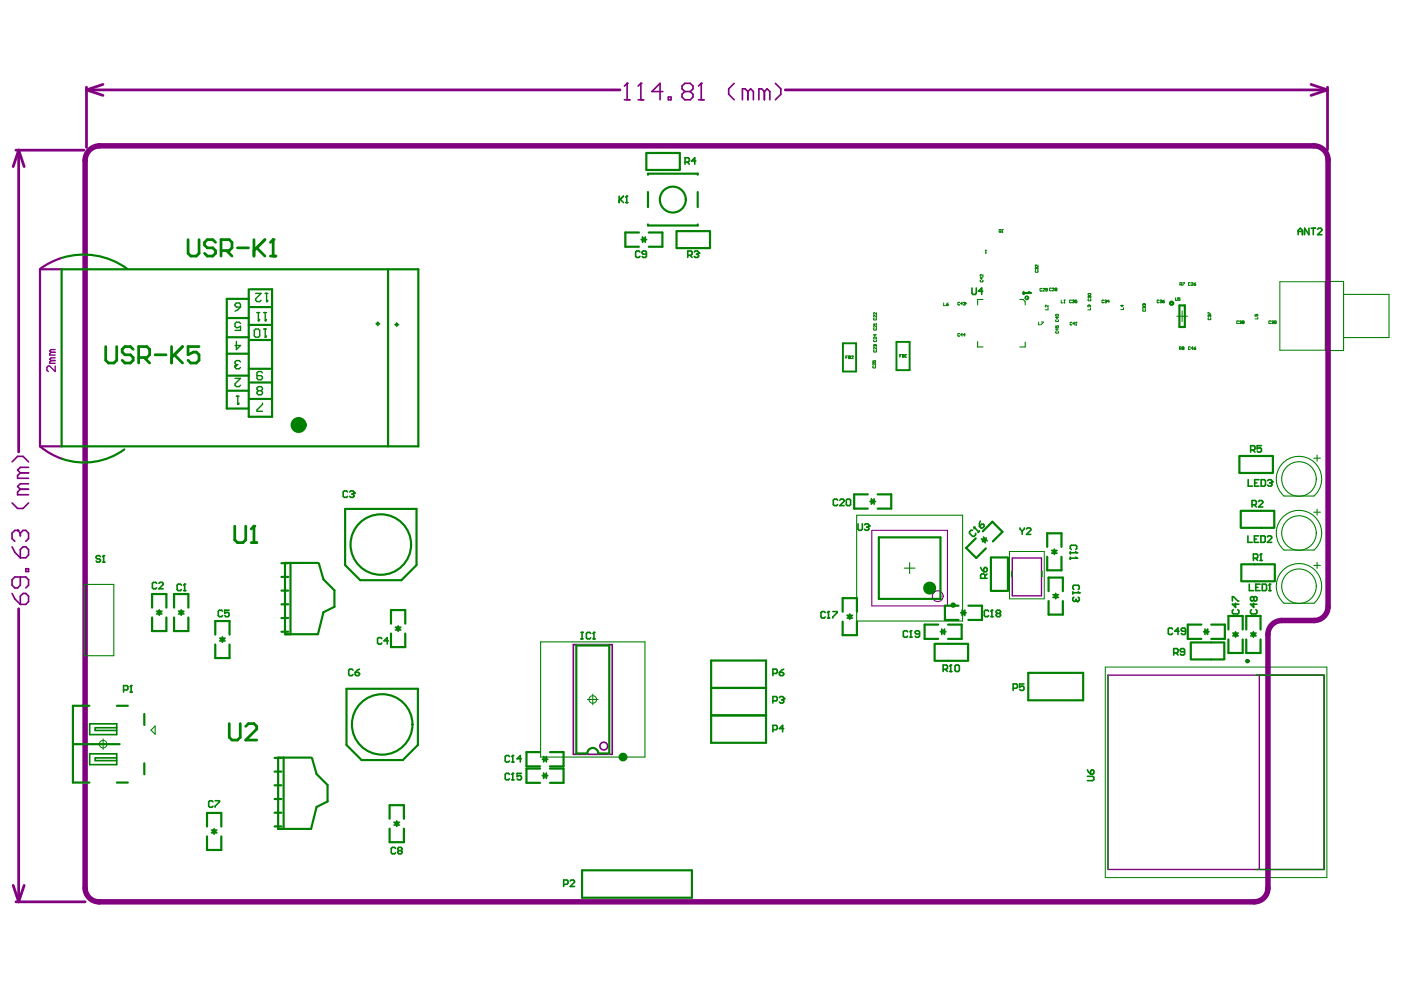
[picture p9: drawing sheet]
<svg xmlns="http://www.w3.org/2000/svg" width="297mm" height="210mm" viewBox="0 0 297 210" stroke-linecap="round" stroke-linejoin="round" font-family="sans-serif">
<g fill="none" stroke="#008000" stroke-width=".21">
<path d="M136.1 50.8h.9M136.5 50.3v1M271.4 59.7h9.6v14.6h-9.6zM79.6 68.7h1M80.1 68.2v.9M83.7 68.8h.9M84.1 68.4v.9M249.5 67h2.3M250.6 65.9v2.3M184.6 106.3h.9M185 105.9v.9M208.4 114.1l.6 .7"/>
<path d="M209 114.1l-.6 .7M214 116.9h7.4v10.1h-7.4zM223.1 117h.9M223.5 116.5v1M33.3 129.9h.9M33.8 129.4v.9M38 129.9h.9M38.4 129.4v.9M46.7 135.6h.9M47.2 135.1v1M84 133.3h.9M84.4 132.8v.9"/>
<path d="M179.7 130.7h.9M180.2 130.3v.9M199.5 133.9h.9M200 133.5v.9M203.8 129.9h.9M204.3 129.5v.9M223.4 126.4h.9M223.8 125.9v.9M255.3 133.9h.9M255.8 133.5v.9M261.5 134.5h.9M262 134.1v.9"/>
<path d="M265.3 134.5h.9M265.7 134.1v.9M20.7 157.8h2.3M21.9 156.6v2.3M124.5 148.3h2.3M125.7 147.2v2.2M234.3 141.4h47v44.7h-47zM44.9 176.3h1M45.4 175.8v.9M83.7 174.6h.9M84.1 174.2v.9M115.1 161h.9"/>
<path d="M115.1 164.5h.9M115.6 160.5v.9M115.6 164v.9"/>
<circle cx="136.5" cy="50.8" r=".29"/>
<circle cx="80.1" cy="68.7" r=".29"/>
<circle cx="84.1" cy="68.8" r=".29"/>
<circle cx="185" cy="106.3" r=".29"/>
<circle cx="208.7" cy="114.5" r=".29"/>
<circle cx="223.5" cy="117" r=".29"/>
<circle cx="33.8" cy="129.9" r=".29"/>
<circle cx="38.4" cy="129.9" r=".29"/>
<circle cx="47.2" cy="135.6" r=".29"/>
<circle cx="84.4" cy="133.3" r=".29"/>
<circle cx="180.2" cy="130.7" r=".29"/>
<circle cx="200" cy="133.9" r=".29"/>
<circle cx="204.3" cy="129.9" r=".29"/>
<circle cx="223.8" cy="126.4" r=".29"/>
<circle cx="255.8" cy="133.9" r=".29"/>
<circle cx="262" cy="134.5" r=".29"/>
<circle cx="265.7" cy="134.5" r=".29"/>
<circle cx="21.9" cy="157.8" r=".8"/>
<circle cx="125.7" cy="148.3" r=".8"/>
<circle cx="45.4" cy="176.3" r=".29"/>
<circle cx="84.1" cy="174.6" r=".29"/>
<circle cx="115.6" cy="164.5" r=".29"/>
<circle cx="115.6" cy="161" r=".29"/>
</g>
<path d="M281.4 59.7h3.5v14.6h-3.5M284.9 62.4h9.6v9.2h-9.6M181.6 109.2h22.5v22.5h-22.5zM192.9 119.3v2.3M114.6 136.1h22.1v24.4h-22.1zM191.7 120.5h2.3" fill="none" stroke="#008000" stroke-width=".23"/>
<g fill="none" stroke="#800080" stroke-width=".34">
<path d="M121.6 136.7h8.2v23.2h-8.2z"/>
<circle cx="128" cy="158.2" r=".82"/>
</g>
<g fill="none" stroke="#800080" stroke-width=".23">
<path d="M184.8 112.4h16.1v16.1h-16.1z"/>
<circle cx="198.8" cy="126.4" r="1.14"/>
</g>
<path d="M10.8 76.4l-.3 .3v.3h1.2M10.8 74.7l-.3 .3v.3h1.2M10.8 76.4h.9M10.8 74.7h.9M11.7 77.6v1.2l-1.2-1.2h-.3l-.2 .3v.6l.2 .3M11.7 75.9h-.9l-.3 .3 .3 .2M11.7 74.1h-.9l-.3 .3 .3 .3M214.6 118.3h6.2v8h-6.2zM234.9 143.2h45.8v41.2h-45.8zM267 143.2v41.2" fill="none" stroke="#800080" stroke-width=".29"/>
<g fill="none" stroke="#800080" stroke-width=".46">
<path d="M13 54.7l-2.6 1.1-1.8 1.2M13.1 57.1h-4.6v37.5h4.6M8.5 94.6a14.4 14.4 0 0 0 4.8 2.7"/>
<circle cx="264.5" cy="140.2" r=".23"/>
</g>
<g fill="none" stroke="#800080" stroke-width=".58">
<path d="M18.3 19.1l3.5 1.1M18.3 18.5v12.8M18.3 19.1h113.2M21.8 17.9l-3.5 1.2M166.5 19.1h115M278 17.9l3.5 1.2M281.5 18.5v13.2M281.5 19.1l-3.5 1.1M3.4 31.8h14.4M4 31.8l1.1 3.5M4 31.8v64M4 31.8l-1.2 3.5"/>
<path d="M4 129.1v62.1M2.8 187.7l1.2 3.5M3.4 191.2h14.6M5.1 187.7l-1.1 3.5"/>
</g>
<path d="M18 34v154.3M21 30.9h257.6M281.6 33.8v94.9M268.8 134.5v53.8M271.7 131.6h7M21 191.2h244.9" fill="none" stroke="#800080" stroke-width="1.2"/>
<path d="M2.6 115.9l.5 1.2 1.2 1.2M3.7 112.5h-.6l-.5 .5v1.2l.5 .6M4.3 116.5l.6-.6h.6l.6 .6v1.2l-.6 .6h-1.2zM2.6 125.8l.5 1.2 1.2 1.1M4.3 126.4l.6-.6h.6l.6 .6v1.2l-.6 .5h-1.2zM4.3 122.3v1.8l-.6 .6h-.6l-.5-.6v-1.2l.5-.6h2.4l.6 .6v1.2l-.6 .6M5.5 120.6h.6v.6h-.6z" fill="none" stroke="#800080" stroke-width=".35"/>
<circle cx="3.7" cy="112.5" r=".17" fill="#800080"/>
<g fill="none" stroke="#800080" stroke-width=".35">
<path d="M133 17.7v3.5M132.4 21.2h1.1M2.6 97.9l1.1-1.1h1.2l1.2 1.1M6.1 99.1h-1.8l-.6 .6 .6 .5M2.6 106.6l1.1 1.2h1.2l1.2-1.2M3.7 112.5l.6 .5M4.3 113v.6M4.3 113l.6-.5h.6l.6 .5v1.2l-.6 .6M4.3 103.7l-.6 .6v.6h2.4M4.3 100.2l-.6 .6v.6h2.4M4.3 103.7h1.8M4.3 100.2h1.8"/>
<path d="M6.1 102.6h-1.8l-.6 .6 .6 .5"/>
</g>
<circle cx="133" cy="17.7" r=".17" fill="#800080"/>
<path d="M133 17.7l-.6 .5M135.9 17.7v3.5M135.3 21.2h1.2" fill="none" stroke="#800080" stroke-width=".35"/>
<circle cx="135.9" cy="17.7" r=".17" fill="#800080"/>
<path d="M135.9 17.7l-.6 .5M140.5 19.4h-2.3l1.7-1.7v3.5M145.2 19.4h1.1M145.2 19.4l-.6 .6v.6l.6 .6h1.1l.6-.6v-.6l-.6-.6M145.2 19.4l-.6-.6v-.6l.6-.5h1.1l.6 .5v.6l-.6 .6M148.7 17.7v3.5M141.7 20.6h.6v.6h-.6zM148.1 21.2h1.2" fill="none" stroke="#800080" stroke-width=".35"/>
<circle cx="148.7" cy="17.7" r=".17" fill="#800080"/>
<path d="M148.7 17.7l-.6 .5M155.7 17.7l-1.2 1.1v1.2l1.2 1.2M158.6 19.4l-.6-.6h-.6v2.4M158.6 19.4v1.8M158.6 19.4l.6-.6 .5 .6v1.8M162.1 19.4l-.6-.6h-.6v2.4M162.1 19.4v1.8M162.1 19.4l.5-.6 .6 .6v1.8M164.4 17.7l1.2 1.1v1.2l-1.2 1.2" fill="none" stroke="#800080" stroke-width=".35"/>
<path d="M21.1 30.9a3.1 3.1 0 0 0-3.1 3.2M278.6 30.9a3 3 0 0 1 3 3M271.7 131.6a2.94 2.94 0 0 0-2.9 2.9M281.6 128.7a2.97 2.97 0 0 1-3 2.9M18 188.3a2.97 2.97 0 0 0 3.1 2.9M268.8 188.3a2.91 2.91 0 0 1-2.9 2.9" fill="none" stroke="#800080" stroke-width="1.2"/>
<g fill="none" stroke="#008000" stroke-width=".35">
<path d="M135.9 50.8h.3M136.2 50.2v1.2M136.8 50.2v1.2M136.8 50.8h.3M184.4 106.3h.3M184.7 105.7v1.2M185.3 106.3h.3M185.3 105.7v1.2M208.1 114.3l.8 .8M208.5 114.7l-.2 .2M208.5 113.9l.8 .8M209.1 114.1l-.2 .2"/>
<path d="M223 117.3h1.1M223 116.7h1.1M223.5 116.4v.3M223.5 117.3v.3M33.2 129.6h1.1M33.2 130.2h1.1M33.8 129.3v.3M33.8 130.2v.3M37.8 129.6h1.2M37.8 130.2h1.2M38.4 129.3v.3M38.4 130.2v.3"/>
<path d="M46.6 135.9h1.1M46.6 135.3h1.1M47.2 135v.3M47.2 135.9v.3M83.8 133h1.2M83.8 133.6h1.2M84.4 132.7v.3M84.4 133.6v.3M179.6 131h1.2M179.6 130.5h1.2M180.2 130.2v.3M180.2 131v.3"/>
<path d="M199.4 133.9h.3M199.7 133.4v1.1M200.3 133.4v1.1M200.3 133.9h.2M203.7 129.9h.3M204 129.4v1.1M204.6 129.4v1.1M204.6 129.9h.3M223.2 126.1h1.2M223.2 126.7h1.2M223.8 125.8v.3M223.8 126.7v.3"/>
<path d="M255.2 133.9h.3M255.5 133.4v1.1M256.1 133.9h.2M256.1 133.4v1.1M261.4 134.8h1.1M261.4 134.2h1.1M262 133.9v.3M262 134.8v.3M265.2 134.8h1.1M265.2 134.2h1.1M265.7 133.9v.3M265.7 134.8v.3"/>
<path d="M19 153.5h5.7v2.3h-5.7zM19 159.8h5.7v2.3h-5.7zM24.7 154.3h-4.5v.6h4.5M24.7 160.7h-4.5v.6h4.5M44.8 176.6h1.2M44.8 176h1.2M45.4 175.7v.3M45.4 176.6v.3M83.5 174.4h1.2M83.5 174.9h1.2M84.1 174.1v.3M84.1 174.9v.3"/>
<path d="M115 161h.3M115 164.5h.3M115.3 160.4v1.2M115.3 163.9v1.1M115.8 160.4v1.2M115.8 163.9v1.1M115.8 161h.3M115.8 164.5h.3"/>
</g>
<g fill="none" stroke="#008000" stroke-width=".46">
<path d="M137 32.6v3.3M137 36h7.1M137 32.4h7.1M137.4 37.1v-.3h10.5v.3M144.1 32.6v3.3M13.1 57.1h75.6v37.5h-75.6zM82.3 57.1v37.5M135.5 49.3h-2.9v3h2.9M137.4 40.7v3.2M137.4 47.6v.2h10.5v-.2M137.6 49.3h2.8v3h-2.8M143.4 52.6h7.1"/>
<path d="M143.4 49h7.1M143.4 49.1v3.4M147.9 40.7v3.2M150.5 49.1v3.4M48.1 75h4.6M48.1 71.5h4.6M48.4 79.6h4.3M48.4 67.4h4.3M52.7 63.4h-4.6v23.2h4.6M52.7 61.3v27.1h5v-27.1h-4.7M52.7 78.2h5M52.7 68.9h5"/>
<path d="M53 72.1h4.7M53 65.1h4.7M250.1 64.8h1.1v4.5h-1.1zM48.4 82.8h4.3M53 84.6h4.7M53 81.1h4.7M262.8 96.8v3.4M262.8 96.7h7.1M269.9 96.8v3.4M59.7 119.4h1.4M61.6 119.4v15.1M67.4 119.4h-7v15.1h7l1.2-4.7 2.3-1.1v-3.5l-2.3-2.4-1-3.4"/>
<path d="M73.2 107.9h15.1v11.9l-3.2 3.2h-8.7l-3.2-3.2zM184 104.8h-2.9v3h2.9M186.1 104.8h2.9v3h-2.9M186.3 113.9h13.1v13.1h-13.1zM206.9 114.1l-2.1 2.1 2.2 2.1 2-2M208.4 112.7l2-2.1 2.1 2.2-2 2M210.1 118.2v7.1M210.2 118.2h3.4M213.7 118.2v7.1M222 116v-2.9h3.1v2.9M222 118v2.9h3.1v-2.9M262.8 100.3h7.1"/>
<path d="M263.1 108.4v3.4M263.1 111.9h7.1M263.1 108.3h7.1M263.2 119.8v3.3M263.2 119.6h7.1M270.2 108.4v3.4M270.3 119.8v3.3M32.3 130.9v2.9h3v-2.9M32.3 128.8v-2.8h3v2.8M36.9 130.9v2.9h3v-2.9M36.9 128.8v-2.8h3v2.8M45.6 134.6v-2.9h3.1v2.9"/>
<path d="M45.6 136.6v2.9h3.1v-2.9M59.7 133.9h1.4M59.7 128.1h1.4M59.7 131h1.4M59.7 125.2h1.4M59.7 122.3h1.4M82.9 132.2v-2.8h3v2.8M82.9 134.3v2.9h3v-2.9M178.7 129.7v-2.9h3v2.9M178.7 131.8v2.9h3v-2.9M198.2 136.6v3.4M198.2 136.5h7.1"/>
<path d="M198.9 132.4h-2.9v3.1h2.9M201 132.4h2.9v3.1h-2.9M203.2 128.4h-2.9v3h2.9M205.3 136.6v3.4M205.3 128.4h2.9v3h-2.9M210.2 125.3h3.4M222.3 125.3v-2.8h3v2.8M222.3 127.4v2.9h3v-2.9M252.5 136.3v3.4M252.5 139.8h7.1M252.5 136.2h7.1M254.7 132.4h-2.9v3.1h2.9"/>
<path d="M256.8 132.4h2.9v3.1h-2.9M259.6 136.3v3.4M260.4 135.6v2.9h3.1v-2.9M260.4 133.5v-2.9h3.1v2.9M263.2 123.2h7.1M264.2 135.6v2.9h3.1v-2.9M264.2 133.5v-2.9h3.1v2.9M15.6 157.8h9.8M19 149.6h-3.5v16.3h3.5M24.8 149.6h2.3M30.6 151.4v2.3M73.5 146h15.1v12l-3.2 3.2h-8.7l-3.2-3.2z"/>
<path d="M114.5 159.5h-2.9v3h2.9M116.6 159.5h2.9v3h-2.9M124.5 159.7h-2.3v-22.8h7v22.8h-2.4M150.8 140h11.6v17.5h-11.6zM150.8 151.7h11.6M150.8 145.9h11.6M198.2 140.1h7.1M218 142.7h11.7v5.8h-11.7zM24.8 165.9h2.3M30.6 161.9v2.3M43.9 175.2v-2.8h3v2.8M43.9 177.3v2.9h3v-2.9"/>
<path d="M58.2 175.2h1.5M58.2 172.3h1.5M58.2 166.5h1.5M58.2 160.7h1.5M58.2 163.6h1.5M58.2 169.4h1.5M60.1 160.6v15.1M66 160.6h-7v15.1h7l1.1-4.6 2.3-1.2v-3.5l-2.3-2.3-1-3.4M82.6 173.6v-2.9h3v2.9M82.6 175.7v2.9h3v-2.9M114.5 163h-2.9v3h2.9M116.6 163h2.9v3h-2.9"/>
<path d="M123.4 184.5h23.3v5.8h-23.3z"/>
</g>
<g fill="none" stroke="#008000" stroke-width=".23">
<path d="M207.3 72.4v1.2h1.1M208.4 63.5h-1.1v1.1M216.2 63.5h.7l.5 .5v.6M217.4 72.5v1.1h-1.2M278.6 97.1h1.3M279.3 96.5v1.3M272.3 116.6h6.3M272.3 105.2h6.3M278.6 119.9h1.3M278.6 108.6h1.3M279.3 108v1.2M279.3 119.2v1.3"/>
<path d="M17.9 123.9h6.2v15.1h-6.2zM272.3 127.9h6.3M32 154.8l.9-.9v1.8z"/>
</g>
<path d="M178.7 72.8h2.8v6h-2.8zM190.1 72.5h2.8v6h-2.8z" fill="none" stroke="#008000" stroke-width=".41"/>
<path d="M214.5 121.2v1.1M220.9 121.1v1.2M234.9 143.2v41.2M266.2 143.2h14.5v41.2h-14.5" fill="none" stroke="#008000" stroke-width=".29"/>
<path d="M33.2 123.7l-.2-.2h-.5l-.2 .2v.9l.2 .2h.5l.2-.2M33.7 123.7l.2-.2h.5l.2 .2v.2l-.9 .9h.9M38.5 124.1l-.3-.2h-.4l-.3 .2v.9l.3 .2h.4l.3-.2M38.9 125.2h.5M39.2 123.9v1.3" fill="none" stroke="#008000" stroke-width=".34"/>
<circle cx="39.2" cy="123.9" r=".17" fill="#008000"/>
<path d="M131.3 41.6v1.4M131.5 42.3l.7 .7M132.2 41.6l-.9 .9M132.6 43h.5M132.9 41.6v1.4M39.2 123.9l-.3 .2M47.2 129.6l-.2-.2h-.5l-.2 .2v.9l.2 .2h.5l.2-.2M48.6 129.4h-.9v.7l.4-.3 .5 .3v.4l-.3 .2h-.4l-.2-.2M74.8 142.1l-.2-.2h-.4l-.3 .2v.9l.3 .2h.4l.2-.2M75.3 142.6h.7l.2 .4-.2 .2h-.5l-.2-.2zM76.2 141.9l-.9 .7" fill="none" stroke="#008000" stroke-width=".34"/>
<circle cx="132.9" cy="41.6" r=".17" fill="#008000"/>
<path d="M132.9 41.6l-.3 .2M163.9 148.6h.7l.2-.2v-.5l-.2-.2h-.7v1.4M165.2 147.9l.3-.2h.4l.3 .4" fill="none" stroke="#008000" stroke-width=".34"/>
<circle cx="166.2" cy="148.1" r=".17" fill="#008000"/>
<path d="M181.9 111.1v1.1l.2 .2h.5l.2-.2v-1.1M183.3 111.3l.2-.2h.5l.2 .4M163.9 142.8h.7l.2-.2v-.5l-.2-.2h-.7v1.3M165.2 142.6h.7l.3 .4-.3 .2h-.4l-.3-.2zM165.7 148.4h.2M165.9 148.4l.3 .2-.3 .5h-.4l-.3-.3M166.2 148.1l-.3 .3M166.2 141.9l-1 .7" fill="none" stroke="#008000" stroke-width=".34"/>
<circle cx="184.2" cy="111.5" r=".17" fill="#008000"/>
<g fill="none" stroke="#008000" stroke-width=".34">
<path d="M145.2 34.4h.7l.3-.3v-.4l-.3-.3h-.7v1.4M145.7 34.4l.5 .4M147.5 34.1h-.9l.7-.7v1.4M135.7 53.4l-.2-.2h-.5l-.2 .2v1l.2 .2h.5l.2-.2M137.1 53.9h-.7l-.3-.2 .3-.5h.4l.3 .2v1l-.3 .2h-.4l-.3-.2M183.8 111.7h.2M184 111.7l.2 .3-.2 .4h-.5l-.2-.2M184.2 111.5l-.2 .2M265.5 107h.6l.3-.2v-.5l-.3-.2h-.6v1.4M265.9 107l.5 .5M266.8 106.3l.3-.2h.4l.2 .2v.3l-.9 .9h.9M81 135.4l-.3-.2h-.4l-.3 .2v.9l.3 .3h.4l.3-.3"/>
<path d="M82.3 135.9h-.9l.7-.7v1.4M163.9 154.7h.7l.2-.2v-.5l-.2-.2h-.7v1.4M166.2 154.5h-1l.7-.7v1.4M200 141.9h.7l.2-.2v-.5l-.2-.2h-.7v1.4M200.4 141.9l.5 .5M201.3 142.4h.5M201.6 141v1.4"/>
</g>
<g fill="none" stroke="#008000" stroke-width=".21">
<path d="M211.8 48.8h.4l-.1 .4-.3-.1zM212 49l.2 .2M212.4 49.2h.2M212.5 48.7h.1M212.5 48.7v.5M212.5 48.7l-.1 .1M253.5 59.9l-.4 .3M190.8 75.5h.2M191.2 75.2h-.4v.5M191.3 75.5h.1M191.3 75.2l.4 .1-.1 .4h-.3zM191.3 75.5h.3"/>
<path d="M191.9 75.7h.2M192 75.2h.1M192 75.2v.5M192 75.2l-.1 .1M200.1 64.2v.6h.4M200.7 64.5h.2l.1 .2-.2 .1zM201 64.2l-.3 .3M220.2 68.3v.6h.4M220.8 68.3h.4l-.4 .6M220.9 61.2h-.4v.4h.4M221.1 61.2h.4l-.4 .5h.4M222.1 61.4h-.3v-.3l.3 .1v.4h-.4"/>
<path d="M222.2 65.3v.4h-.6M222.2 64.7v.4l-.4-.4-.2 .1 .1 .3M223.8 69.1v.4h.3v-.4l.3 .1-.1 .3M223.9 70.2v.4h.4v-.4M224.1 69.7v.4l-.3-.3h.6M225 63.6v.6h.4M225.6 64.2h.2M225.7 63.6h.1M225.7 63.6v.6M225.7 63.6l-.1 .1M230.8 64.7h.1M230.8 64.7l-.2 .1 .1 .3"/>
<path d="M230.8 64.7l.1 .1M230.9 64.8h.3l-.1 .3M230.9 64.8v.1M231.2 65.3v.4h-.6M234 63.7h-.4l.1 .5 .3-.1M234.2 63.7l.3-.1 .1 .2M234.4 63.9h.1M234.5 63.9v.3l-.3-.1M234.6 63.8h.1M234.6 63.8l-.1 .1M235.2 63.9h-.4l.3-.3v.6M237.9 64.7v.4l-.3-.3h.6"/>
<path d="M238.2 65.2v.4h-.6M242.4 65.6v.4h.4v-.4M242.5 65h.1M242.5 64.4h.1M242.5 64.4l-.2 .1 .1 .3M242.5 65l-.2 .1 .1 .3M242.5 65l.1 .1M242.5 64.4l.1 .1M242.6 64.5h.3l-.1 .3M242.6 65.1h.3l-.1 .3M242.6 64.5v.1M242.6 65.1v.1"/>
<path d="M249.2 63.1l.1 .6 .3-.1v-.5M250.2 63.1h-.4v.3h.4l-.1 .3-.3-.1M252.4 73.6h-.4v.4h.4M252.4 60h-.4v.4h.4M252.6 60h.3l-.3 .5h.3M252.9 73.8h-.3l.2-.3v.6M253.1 73.8h.3l.1 .2-.3 .1zM253.1 60.2h.3l.1 .2-.3 .1zM253.5 73.5l-.4 .3M262.6 68.1h-.4v.4h.4M262.8 68.1l.3-.1 .1 .2M263 68.3h.1"/>
<path d="M263.1 68.3v.3l-.3-.1M263.2 68.2h.1M263.2 68.2l-.1 .1M263.5 68.3v-.3l.3 .1-.1 .2M263.5 68.3v.3l.3-.1-.1-.2M263.5 68.3h.2"/>
</g>
<circle cx="201.6" cy="141" r=".17" fill="#008000"/>
<path d="M227.5 125.5v.4M227.5 125.7h1.3M227.7 125l-.2-.2v-.5l.2-.2h.9l.2 .2v.5l-.2 .2M201.6 141l-.3 .2M202.5 141.2l.2-.2h.5l.2 .2v.9l-.2 .3h-.5l-.2-.3zM214.8 145.9h.7l.2-.2v-.5l-.2-.2h-.7v1.4M217.1 145h-.9v.7l.7-.2 .2 .2v.5l-.2 .2h-.5l-.2-.2" fill="none" stroke="#008000" stroke-width=".34"/>
<g fill="none" stroke="#008000" stroke-width=".21">
<path d="M208.9 53.6h.2M209 53.1h.1M209 53.1v.5M209 53.1l-.1 .1M219.6 57.3v.4h.4v-.4M219.7 56.8h.1M219.7 56.8l-.2 .1 .1 .3M219.7 56.8l.1 .1M219.8 56.9h.3l-.1 .3M219.8 56.9v.1M220.1 56.2v.4l-.4-.4-.2 .1 .1 .3M223.8 66.7l.5-.1 .1 .3-.5 .1z"/>
<path d="M223.9 67.8v.4h.4v-.4M224.1 67.2v.4l-.3-.3h.6"/>
</g>
<circle cx="228.8" cy="125.7" r=".17" fill="#008000"/>
<path d="M228.6 125.5l.2 .2M228.6 126.6l.2 .2v.5l-.4 .2" fill="none" stroke="#008000" stroke-width=".34"/>
<circle cx="228.4" cy="127.5" r=".17" fill="#008000"/>
<g fill="none" stroke="#008000" stroke-width=".34">
<path d="M265.7 118.4h.7l.3-.3v-.4l-.3-.2h-.7v1.3M266.2 118.4l.5 .4M267.1 118.8h.5M267.3 117.5v1.3M227.7 126.6l-.2 .2v.5l.2 .2 .4-.2M228.1 127.3l.3 .2M228.1 127.1v.2M261.3 127.4v-.9h.2l.9 .9h.3M261.5 129.3l-.2 .2v.4l.2 .3h.9l.3-.3v-.4l-.3-.2M262 127.9v.9l-.7-.7h1.4M265.4 129.3l-.3 .2v.4l.3 .3h.9l.2-.3v-.4l-.2-.2M265.8 127.9v.9l-.7-.7h1.4"/>
<path d="M265.8 126.7l-.2-.2-.5 .2v.5l.3 .2 .4-.2M265.8 126.7l.2-.2 .5 .2v.5l-.2 .2-.5-.2M265.8 126.7v.5"/>
</g>
<g fill="none" stroke="#008000" stroke-width=".21">
<path d="M230.7 62.3l.5-.1 .1 .3-.5 .1zM230.8 63.4v.4h.4v-.4M230.9 62.8h.1M230.9 62.8l-.2 .1 .1 .3M230.9 62.8l.1 .1M231 62.9h.3l-.1 .3M231 62.9v.1M256.1 66.6v-.4l.6 .4M256.2 67.4v.4l.5-.1-.1-.3M256.3 66.8h.1M256.3 66.8l-.2 .1 .1 .3M256.3 66.8l.1 .1"/>
<path d="M256.4 66.9h.3l-.1 .3M256.4 66.9v.1"/>
</g>
<circle cx="267.3" cy="117.5" r=".17" fill="#008000"/>
<g fill="none" stroke="#008000" stroke-width=".34">
<path d="M265.2 95.4h.6l.3-.2v-.5l-.3-.2h-.6v1.4M265.6 95.4l.5 .5M267.5 94.5h-1v.7l.5-.3 .5 .3v.4l-.3 .3h-.4l-.3-.3M267.3 117.5l-.2 .2M123.2 134.1h.4M123.2 135.5h.4M123.4 134.1v1.4M125.2 134.3l-.2-.2h-.4l-.3 .2v.9l.3 .3h.4l.2-.3M125.7 135.5h.5M125.9 134.1v1.4M45.2 170l-.3-.2h-.4l-.3 .2v.9l.3 .3h.4l.3-.3M45.6 169.8h.9v.2l-.9 .9v.3"/>
<path d="M83.9 179.9l-.3-.2h-.4l-.2 .2v.9l.2 .2h.4l.3-.2M84.6 180.4l-.3-.3 .3-.4h.4l.2 .2-.2 .5M84.6 180.4l-.3 .2 .3 .4h.4l.2-.2-.2-.4M84.6 180.4h.4"/>
</g>
<path d="M266.1 66.6v.4h.3l-.1-.3 .3-.1v.4M266.7 67.2v.4h-.6" fill="none" stroke="#008000" stroke-width=".21"/>
<path d="M49.8 64.5l.3-.3h.6l.3 .3v.6h-.9l-.3-.3zM50.1 72.4v1.7l.9-.9h-1.2M51 68.6l-.3-.3h-.6l-.3 .3v.6l.3 .3 .9-.3v.9h-1.2M51 65.1l-.6 .6-.6 .3M55.7 79.1l-.3-.3h-.6l-.3 .3v1.1l.3 .3h.6l.3-.3v-.3l-.3-.3h-.9M54.8 82.8l-.3 .3v.3l.3 .3h.6l.3-.3v-.3l-.3-.3M54.8 82.8l-.3-.2v-.3l.3-.3h.6l.3 .3v.3l-.3 .2M54.8 82.8h.6" fill="none" stroke="#008000" stroke-width=".29"/>
<circle cx="125.9" cy="134.1" r=".17" fill="#008000"/>
<path d="M125.9 134.1l-.2 .2M175 129.9l-.3-.2h-.4l-.2 .2v.9l.2 .2h.4l.3-.2M175.4 131h.5M175.7 129.7v1.3" fill="none" stroke="#008000" stroke-width=".34"/>
<circle cx="175.7" cy="129.7" r=".17" fill="#008000"/>
<path d="M21.3 118l-.2-.2h-.5l-.2 .2 .2 .5h.5l.2 .2-.2 .5h-.5l-.2-.3M21.7 119.2h.5M22 117.8v1.4M177.6 106.1l-.2-.3h-.5l-.2 .3v.9l.2 .2h.5l.2-.2M178.1 106.1l.2-.3h.4l.3 .3v.2l-.9 .9h.9M179.4 106.1l.3-.3h.4l.2 .3v.9l-.2 .2h-.4l-.3-.2zM175.7 129.7l-.3 .2M176.6 129.7h.9v.2l-.9 .9v.2M248.9 138.4h.7l.2-.2v-.5l-.2-.2h-.7v1.4M249.3 138.4l.5 .5M251.2 138.2h-.7l-.3-.2 .3-.5h.4l.3 .2v1l-.3 .2h-.4l-.3-.2" fill="none" stroke="#008000" stroke-width=".34"/>
<g fill="none" stroke="#008000" stroke-width=".21">
<path d="M207.9 59.4v.4l.5-.1-.1-.3M208.1 58.8v.4l-.3-.3h.6M208.4 58.2v.4l-.4-.4-.2 .1 .1 .3M250.8 59.9h.3l-.3 .6M179.4 75.7h.1M179.7 75.5h-.3v.5M179.9 75.7h.1M179.9 75.5l.4 .1-.1 .4h-.3zM179.9 75.7h.3M180.5 75.6h.4l-.4 .4h.4M185.1 76.5v.4h.3v-.4l.2 .1-.1 .3M185.2 77.6v.4l.4-.1-.1-.3"/>
<path d="M185.2 68.7h.1M185.2 68.7h.6M185.2 68.7l.1 .1M185.3 69.6v.4l.5-.1-.1-.3M185.3 74.3v.3h.4v-.3M185.4 73.1h.1M185.4 73.1l-.2 .1 .1 .3M185.4 73.1l.1 .1M185.5 73.2h.3l-.1 .3M185.5 73.2v.1M185.6 77v.4l-.4-.4v.4M185.8 69v.4l-.4-.4-.2 .1 .1 .3"/>
<path d="M185.8 73.7v.4l-.4-.4-.2 .1 .1 .3M185.8 68.6v.2M203.5 70.8h-.4l.1 .5 .3-.1M203.5 64.2h-.4v.4h.4M204.1 71h-.4l.3-.3v.6M204.1 64.4h-.4l.3-.3v.6M204.3 64.2l.2-.1 .1 .2M204.4 64.4h.1M204.5 64.4v.3l-.2-.1M204.6 64.3h.1M204.6 71h-.3l.2-.3v.6M204.6 64.3l-.1 .1"/>
<path d="M222.9 61.2h-.4v.4h.4M223.1 61.2h.4l-.4 .5h.4M223.8 61.4v-.3l.3 .1-.1 .2M223.8 61.4v.3l.3-.1-.1-.2M223.8 61.4h.2M227.2 63.7h-.4l.1 .5 .3-.1M227.3 68.4h-.4v.4h.4M227.4 63.7l.3-.1v.2M227.6 63.9h.1M227.7 63.9v.3l-.3-.1M227.7 63.8h.1M227.7 63.8v.1"/>
<path d="M227.9 68.6h-.4l.3-.3v.6M228.1 68.9h.2M228.2 68.3h.1M228.2 68.3v.6M228.2 68.3l-.1 .1M228.3 63.6h-.4v.3l.3-.1 .1 .3h-.4M245.7 63.7h-.4v.4h.4M245.9 63.7l.3-.1 .1 .2M246.1 63.9h.1M246.2 63.9v.3l-.3-.1M246.3 63.8h.1M246.3 63.8l-.1 .1"/>
<path d="M246.5 63.9h.3l.1 .2-.3 .1zM246.9 63.6l-.4 .3M250.1 73.9h.2l.1-.3-.3-.1v.6M250.2 60.3h.3l.1-.3-.4-.1v.6M250.2 73.9l.2 .2M250.4 60.3l.2 .2M250.7 73.8v-.3l.3 .1-.1 .2M250.7 73.8v.3l.3-.1-.1-.2M250.7 73.8h.2M269.4 68.1h-.4l.1 .5 .3-.1M269.6 68.1l.3-.1 .1 .2M269.8 68.3h.1"/>
<path d="M269.9 68.3v.3l-.3-.1M270 68.2h.1M270 68.2l-.1 .1M270.6 68.3l-.4-.1 .1-.2 .3 .1v.4h-.4"/>
</g>
<circle cx="22" cy="117.8" r=".17" fill="#008000"/>
<path d="M22 117.8l-.3 .2M26.2 146.3h.7l.2-.3v-.4l-.2-.2h-.7v1.3M27.6 146.7h.4M27.8 145.4v1.3" fill="none" stroke="#008000" stroke-width=".34"/>
<circle cx="27.8" cy="145.4" r=".17" fill="#008000"/>
<path d="M27.8 145.4l-.2 .2" fill="none" stroke="#008000" stroke-width=".34"/>
<path d="M49.8 111.6v2.9l.6 .5h1.1l.6-.5v-2.9M53.3 115h1.1M53.8 111.6v3.4M48.6 153.4v2.9l.6 .6h1.2l.5-.6v-2.9M52.1 154l.6-.6h1.1l.6 .6v.6l-2.3 2.3h2.3" fill="none" stroke="#008000" stroke-width=".58"/>
<circle cx="53.8" cy="111.6" r=".29" fill="#008000"/>
<path d="M53.8 111.6l-.5 .5" fill="none" stroke="#008000" stroke-width=".58"/>
<g fill="none" stroke="#008000" stroke-width=".29">
<path d="M49.8 77.6h.1M49.8 77.6v.3l.3 .3h.6l.3-.3M50.1 77.3l-.3 .3M50.1 77.3h.3M51 76.7l-.3-.3h-.6l-.3 .3v.3l.3 .3M53.9 70.1l.3-.3h.6l.3 .3v1.1l-.3 .3h-.6l-.3-.3zM54.2 62.2h1.2l-1.2 1.2v.3l.3 .2h.6l.3-.2M54.5 66.3h.6M54.8 68h.1M54.8 66.3v1.7M55.1 67.7l-.3 .3M55.9 66.3h.6"/>
<path d="M55.9 69.8h.6M56.2 68h.1M56.2 71.5h.1M56.2 66.3v1.7M56.2 69.8v1.7M56.2 62.2h.6M56.5 67.7l-.3 .3M56.5 71.2l-.3 .3M56.5 63.9h.1M56.5 62.2v1.7M56.8 63.7l-.3 .2M49.8 80.2h1.2l-1.2 1.2v.3l.3 .3h.6l.3-.3"/>
<path d="M50.1 84h.6M50.4 85.7h.1M50.4 84v1.7M50.7 85.5l-.3 .2M55.7 85.5v.2l-1.2 1.2v.3h1.2"/>
</g>
<path d="M73.7 104.3l-.2-.2h-.5l-.2 .2v.9l.2 .3h.5l.2-.3M74.1 104.3l.3-.2h.4l.3 .4" fill="none" stroke="#008000" stroke-width=".34"/>
<circle cx="75.1" cy="104.5" r=".17" fill="#008000"/>
<path d="M74.6 104.8h.2M74.8 104.8l.3 .2-.3 .5h-.4l-.3-.3M75.1 104.5l-.3 .3M108 164.2l-.2-.2h-.5l-.2 .2v.9l.2 .2h.5l.2-.2M108.5 165.3h.4M108.7 164v1.3" fill="none" stroke="#008000" stroke-width=".34"/>
<circle cx="108.7" cy="164" r=".17" fill="#008000"/>
<path d="M108 160.4l-.2-.2h-.5l-.2 .2v.9l.2 .3h.5l.2-.3M108.5 161.6h.4M108.7 164l-.2 .2M108.7 160.2v1.4M110.5 164h-.9v.7l.5-.3 .4 .3v.4l-.2 .2h-.4l-.3-.2" fill="none" stroke="#008000" stroke-width=".34"/>
<circle cx="108.7" cy="160.2" r=".17" fill="#008000"/>
<path d="M145.8 54.1h.7l.2-.2v-.5l-.2-.2h-.7v1.4M146.3 54.1l.4 .5M147.2 53.4l.2-.2h.5l.2 .5M108.7 160.2l-.2 .2M110.5 160.9h-.9l.7-.7v1.4M119.5 187.5h.7l.2-.2v-.5l-.2-.2h-.7v1.4M120.9 186.8l.2-.2h.5l.2 .2v.2l-.9 1h.9" fill="none" stroke="#008000" stroke-width=".34"/>
<circle cx="148.1" cy="53.7" r=".17" fill="#008000"/>
<path d="M147.7 53.9h.2M147.9 53.9l.2 .2-.2 .5h-.5l-.2-.2M148.1 53.7l-.2 .2M206.2 112.4h-.3l-.3 .4v.3l.6 .6h.3l.4-.3v-.3M206.5 111.8l1 1M207.7 112.6l-.4 .3" fill="none" stroke="#008000" stroke-width=".34"/>
<path d="M185.3 72v.4h.4v-.4M185.3 67.5v.3h.4v-.3M185.5 70.9v.4l-.3-.3h.6M185.8 66.3v.4l-.4-.4-.2 .1 .1 .3M185.8 66.9v.4l-.4-.4-.2 .1 .1 .3M185.8 71.5v.4l-.4-.4-.2 .1 .1 .3" fill="none" stroke="#008000" stroke-width=".21"/>
<circle cx="206.5" cy="111.8" r=".17" fill="#008000"/>
<path d="M206.1 61.1v1.1l.2 .2h.5l.2-.2v-1.1M208.4 61.7h-.9l.6-.6v1.3M206.5 111.8v.3M207.7 111.6l.4-.5 .5 .2v.3l-.3 .3h-.3zM207.8 110.5l-.1 1.1M216.3 111.9v.3l.4 .4M216.7 112.6v.7M217.2 111.9v.3l-.5 .4M217.6 112.2l.3-.3h.4l.3 .3v.2l-1 .9h1M226.9 117v.4M226.9 117.2h1.4M227.1 116.5l-.2-.2v-.5l.2-.2h1l.2 .2v.5l-.2 .2" fill="none" stroke="#008000" stroke-width=".34"/>
<circle cx="228.3" cy="117.2" r=".17" fill="#008000"/>
<path d="M226.9 118.1v.5M226.9 118.3h1.4M228.1 117l.2 .2" fill="none" stroke="#008000" stroke-width=".34"/>
<circle cx="228.3" cy="118.3" r=".17" fill="#008000"/>
<path d="M228.1 118.1l.2 .2" fill="none" stroke="#008000" stroke-width=".34"/>
<path d="M217 61.9v.4M217 62.1h1.4" fill="none" stroke="#008000" stroke-width=".46"/>
<circle cx="218.4" cy="62.1" r=".23" fill="#008000"/>
<path d="M218.2 61.9l.2 .2" fill="none" stroke="#008000" stroke-width=".46"/>
<g fill="none" stroke="#008000" stroke-width=".34">
<path d="M275.2 49.8v-1l.5-.4 .4 .4v1M275.2 49.1h.9M277.5 48.4v1.4l-.9-1.4v1.4M278 48.4h.9M278.4 48.4v1.4M279.4 48.6l.2-.2h.4l.3 .2v.2l-.9 1h.9M192.4 134l-.2-.3h-.4l-.3 .3v.9l.3 .2h.4l.2-.2M192.9 135.1h.5M193.1 133.7v1.4M207.9 120.3l.7 .9M208.6 120.5l.4-.2 .3 .2v.5l-.3 .2h-.4zM208.8 122.6v-.7l-.2-.2h-.5l-.2 .2v.7h1.4"/>
<path d="M209.3 121.7l-.5 .5M230.5 164.6h1.2l.2 .2v.5l-.2 .2h-1.2M230.5 163.2l.7 .9M231.2 163.5l.5-.3 .2 .3v.4l-.2 .2h-.5z"/>
</g>
<circle cx="193.1" cy="133.7" r=".17" fill="#008000"/>
<path d="M193.1 133.7l-.2 .3M195 134.4h-.7l-.3-.2 .3-.5h.4l.3 .3v.9l-.3 .2h-.4l-.3-.2M209.6 129.6l-.2-.2h-.5l-.2 .2v.9l.2 .2h.5l.2-.2M210.1 130.7h.4M210.3 129.4v1.3" fill="none" stroke="#008000" stroke-width=".34"/>
<circle cx="210.3" cy="129.4" r=".17" fill="#008000"/>
<g fill="none" stroke="#008000" stroke-width=".34">
<path d="M210.3 129.4l-.2 .2M211.4 130.1l-.2-.3 .2-.4h.5l.2 .2-.2 .5M211.4 130.1l-.2 .2 .2 .4h.5l.2-.2-.2-.4M211.4 130.1h.5M248.6 133.4l-.2-.2h-.5l-.2 .2v.9l.2 .2h.5l.2-.2M250 133.8h-.9l.7-.6v1.3M251.4 133.8h-.7l-.3-.2 .3-.4h.4l.3 .2v.9l-.3 .2h-.4l-.3-.2M264.9 123.9v1.3h.9M266.2 124.5h.5M267.2 123.9h-1v1.3h1M267.6 123.9h.7l.2 .2v.9l-.2 .2h-.7zM269 125.2h.5"/>
<path d="M269.2 123.9v1.3"/>
</g>
<circle cx="269.2" cy="123.9" r=".17" fill="#008000"/>
<path d="M264.6 101.7v1.4h1M266 102.4h.5M266.9 101.7h-.9v1.4h.9M267.4 101.7h.7l.2 .2v.9l-.2 .3h-.7zM268.8 101.9l.2-.2h.4l.3 .5M269.2 123.9l-.2 .2" fill="none" stroke="#008000" stroke-width=".34"/>
<circle cx="269.7" cy="102.2" r=".17" fill="#008000"/>
<path d="M269.2 102.4h.2M269.4 102.4l.3 .2-.3 .5h-.4l-.2-.3M269.7 102.2l-.3 .2" fill="none" stroke="#008000" stroke-width=".34"/>
<g fill="none" stroke="#008000" stroke-width=".58">
<path d="M39.9 50.8v2.9l.6 .6h1.1l.6-.6v-2.9M45.7 51.4l-.6-.6h-1.1l-.6 .6v.6l.6 .6h1.1l.6 .5v.6l-.6 .6h-1.1l-.6-.6M46.9 53.1h1.7l.6-.5v-1.2l-.6-.6h-1.7v3.5M48 53.1l1.2 1.2M50.4 52.6h2.3M53.8 50.8v3.5M54.4 52.6l1.8 1.7M56.2 50.8l-2.4 2.3M57.3 54.3h1.2M57.9 50.8v3.5M22.4 73.5v2.9l.6 .6h1.2l.5-.6v-2.9M28.2 74.1l-.6-.6h-1.1l-.6 .6v.5l.6 .6h1.1l.6 .6v.6l-.6 .6h-1.1l-.6-.6"/>
<path d="M29.4 75.8h1.7l.6-.6v-1.1l-.6-.6h-1.7v3.5M30.6 75.8l1.1 1.2M32.9 75.2h2.3M36.4 73.5v3.5M37 75.2l1.7 1.8M38.7 73.5l-2.3 2.3M42.2 73.5h-2.3v1.7l1.1-.6h.6l.6 .6v1.2l-.6 .6h-1.1l-.6-.6"/>
</g>
<circle cx="57.9" cy="50.8" r=".29" fill="#008000"/>
<path d="M57.9 50.8l-.6 .6" fill="none" stroke="#008000" stroke-width=".58"/>
<g fill="none" stroke="#008000" stroke-width=".34">
<path d="M264.6 113.6v1.4h.9M266 114.3h.4M266.9 113.6h-.9v1.4h.9M267.3 113.6h.7l.2 .2v1l-.2 .2h-.7zM268.7 113.8l.2-.2h.5l.2 .2v.3l-.9 .9h.9"/>
<circle cx="217.7" cy="63.2" r=".34"/>
</g>
<g fill="none" stroke="#008000" stroke-width=".46">
<path d="M13.2 54.7a15.6 15.6 0 0 1 13.7 2.2M26.4 95.3a14.5 14.5 0 0 1-13.2 2M124.5 159.7a1.16 1.16 0 0 1 1.2-1.1 1.16 1.16 0 0 1 1.1 1.1"/>
<circle cx="142.7" cy="42.3" r="2.75"/>
<circle cx="248.4" cy="64.3" r=".34"/>
<circle cx="80.7" cy="115.5" r="6.4"/>
<circle cx="81" cy="153.6" r="6.4"/>
<circle cx="264.5" cy="140.2" r=".23"/>
</g>
<circle cx="197.1" cy="124.7" r=".69" fill="none" stroke="#008000" stroke-width="1.4"/>
<circle cx="202.1" cy="128.3" r=".29" fill="none" stroke="#008000" stroke-width=".57"/>
<circle cx="132.1" cy="160.5" r=".35" fill="none" stroke="#008000" stroke-width="1.1"/>
<g fill="none" stroke="#008000" stroke-width=".23">
<path d="M278.6 116.6a4.8 4.8 0 0 0 .3-6.9 4.8 4.8 0 0 0-7 0 4.8 4.8 0 0 0 .3 6.9M278.6 105.2a4.8 4.8 0 0 0 .3-7 4.8 4.8 0 0 0-7 0 4.8 4.8 0 0 0 .3 7M278.6 127.9a4.8 4.8 0 0 0 .3-6.9 4.8 4.8 0 0 0-7 0 4.8 4.8 0 0 0 .3 6.9"/>
<circle cx="275.4" cy="113" r="3.7"/>
<circle cx="275.4" cy="101.6" r="3.7"/>
<circle cx="275.4" cy="124.3" r="3.7"/>
</g>
<circle cx="63.3" cy="90.1" r=".82" fill="none" stroke="#008000" stroke-width="1.7"/>
</svg>
